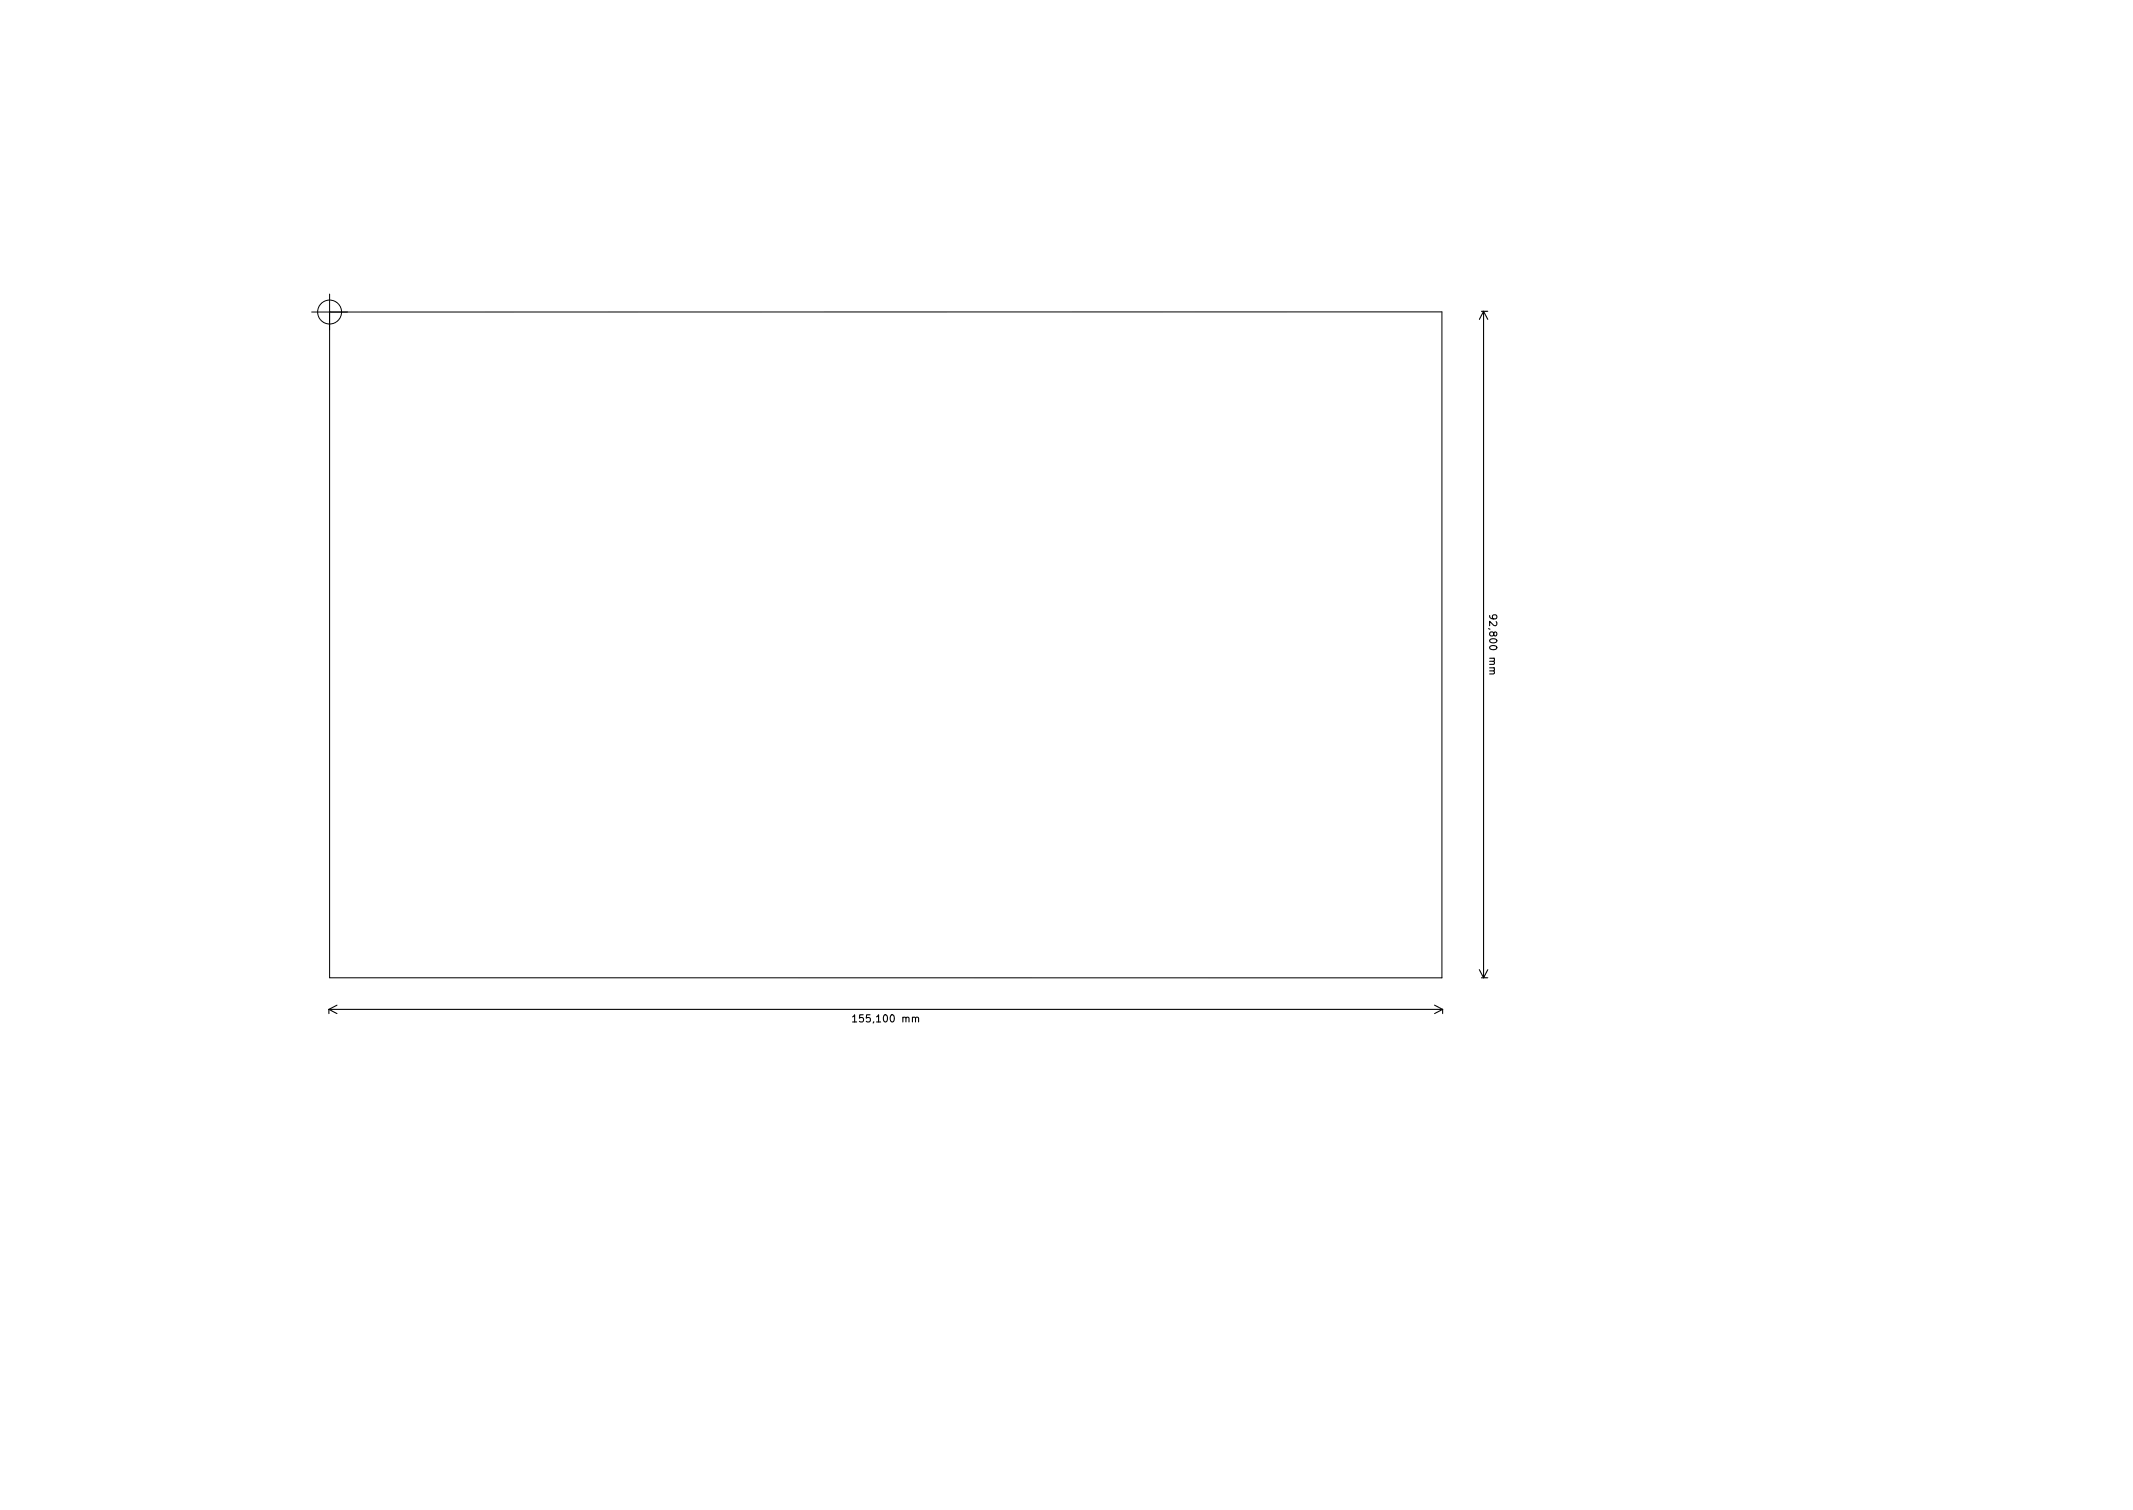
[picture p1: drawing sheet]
<svg xmlns="http://www.w3.org/2000/svg" width="297mm" height="210mm" viewBox="0 0 297 210" stroke-linecap="round" stroke-linejoin="round" font-family="sans-serif">
<defs><g id="words">
<g font-size="1.4">
<text x="207.4" y="86.2" transform="rotate(90 207.4 86.2)">92,800 mm</text>
<text x="119.4" y="142.3">155,100 mm</text>
</g>
</g></defs>
<g fill="none" stroke="#000" stroke-width=".15">
<path d="M206.3 43.3h.9M206.6 43.3v92.8M206.6 43.3l-.6 1.2M206.6 43.3l.6 1.2M207.4 85.7l.1 .3a.67 .67 0 0 0 .9 0v-.3l-.4-.1-.2 .2 .1 .3 .1 .1M208 93.4l.1 .2v.2h-.7M46.9 140l-1.1 .5M199.8 140l1.1 .5M206 135l.6 1.1M206.3 136.1h.9M207.2 135l-.6 1.1M45.8 140.5h155.1"/>
<path d="M45.8 140.5v.6M45.8 140.5l1.1 .6M118.7 141.6l.3-.3v1M118.7 142.3h.6M127.5 141.8l.1-.2 .3 .1v.6M200.9 140.5v.6M200.9 140.5l-1.1 .6"/>
</g>
<g fill="none" stroke="#000" stroke-width=".14">
<path d="M45.9 40.9v95.2l154.9 .1v-92.8h-157.4"/>
<circle cx="45.9" cy="43.4" r="1.67"/>
</g>
<use href="#words"/>
</svg>
